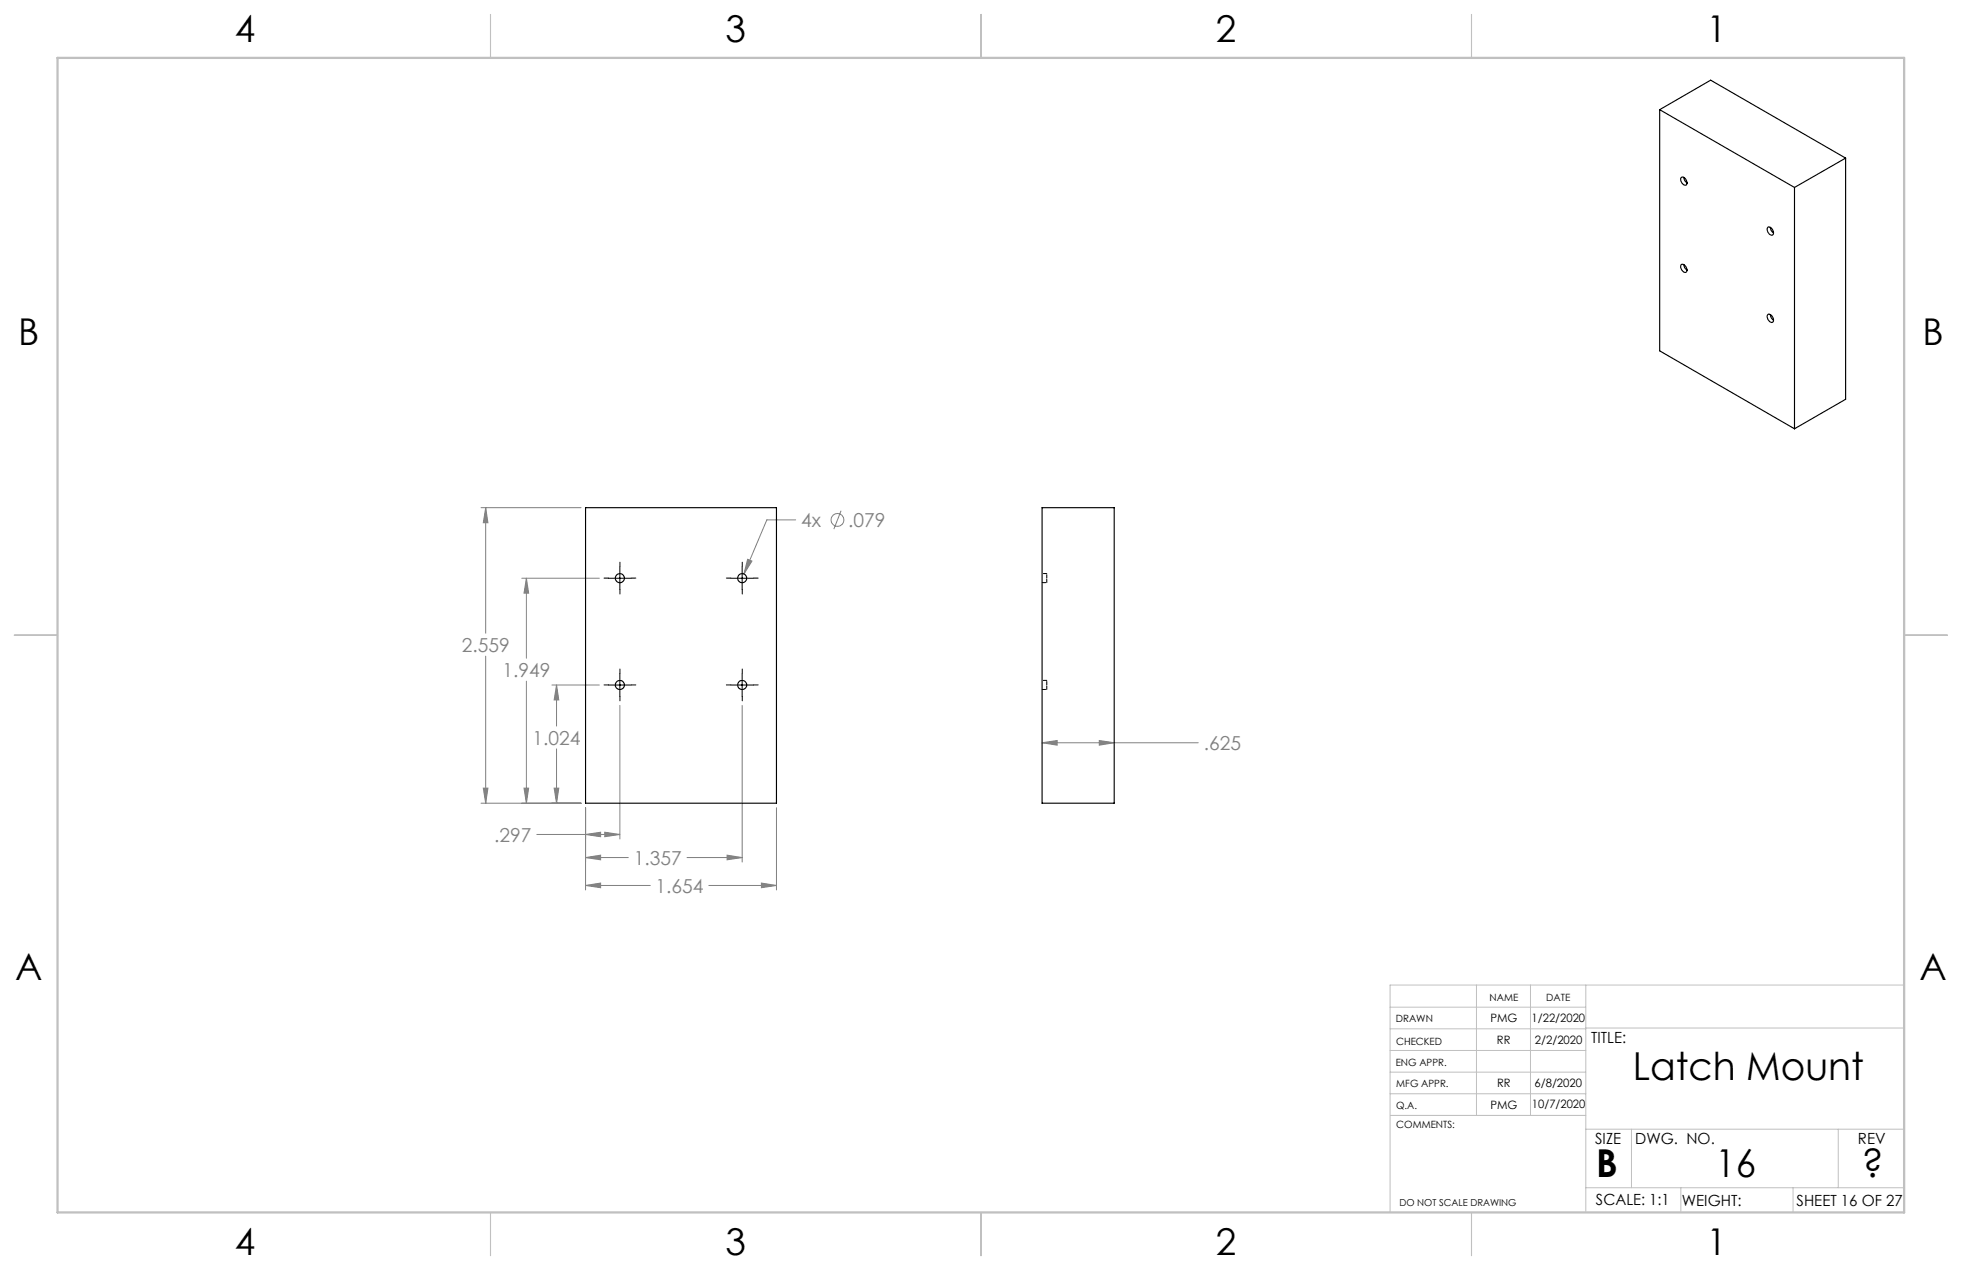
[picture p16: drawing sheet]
<svg xmlns="http://www.w3.org/2000/svg" width="432mm" height="279mm" viewBox="0 0 432 279" stroke-linecap="round" stroke-linejoin="round" font-family="sans-serif">
<defs><g id="words">
<g font-size="8.5">
<text x="359.4" y="237.7">Latch Mount</text>
<text x="351.3" y="259">B</text>
<text x="377.6" y="258.9">16</text>
<text x="409.8" y="258.9">?</text>
</g>
<g font-size="8.1">
<text x="51.7" y="9.3">4</text>
<text x="159.7" y="9.3">3</text>
<text x="267.6" y="9.3">2</text>
<text x="375.6" y="9.3">1</text>
<text x="4" y="76">B</text>
<text x="423.1" y="76">B</text>
<text x="3.3" y="215.7">A</text>
<text x="422.4" y="215.7">A</text>
<text x="51.7" y="276">4</text>
<text x="159.7" y="276">3</text>
<text x="267.6" y="276">2</text>
<text x="375.6" y="276">1</text>
</g>
<g font-size="4.2" fill="#808080">
<text x="176.3" y="115.9">4x</text>
<text x="186.7" y="115.9">.079</text>
<text x="101.6" y="143.4">2.559</text>
<text x="110.6" y="148.9">1.949</text>
<text x="117.2" y="163.8">1.024</text>
<text x="264.9" y="165">.625</text>
<text x="108.8" y="185.2">.297</text>
<text x="139.5" y="190.2">1.357</text>
<text x="144.3" y="196.4">1.654</text>
</g>
<g font-size="3.4">
<text x="350.2" y="229.5">TITLE:</text>
<text x="351.1" y="251.6">SIZE</text>
<text x="359.9" y="251.6">DWG. NO.</text>
<text x="408.9" y="251.7">REV</text>
<text x="351.2" y="265.2">SCALE: 1:1</text>
<text x="370.1" y="265.3">WEIGHT:</text>
<text x="395.4" y="265.3">SHEET 16 OF 27</text>
</g>
<g font-size="2.5">
<text x="328" y="224.8">PMG</text>
<text x="337.1" y="224.9">1/22/2020</text>
<text x="329.5" y="229.6">RR</text>
<text x="337.8" y="229.7">2/2/2020</text>
<text x="329.5" y="239.1">RR</text>
<text x="337.7" y="239.1">6/8/2020</text>
<text x="328" y="243.9">PMG</text>
<text x="337.2" y="243.8">10/7/2020</text>
</g>
<g font-size="2.2">
<text x="327.8" y="220.1">NAME</text>
<text x="340.3" y="220.2">DATE</text>
<text x="307.2" y="224.9">DRAWN</text>
<text x="307.3" y="229.8">CHECKED</text>
<text x="307.2" y="234.5">ENG APPR.</text>
<text x="307.3" y="239.2">MFG APPR.</text>
<text x="307.3" y="243.9">Q.A.</text>
<text x="307.3" y="248.1">COMMENTS:</text>
</g>
<text font-size="2.1" x="308" y="265.2">DO NOT SCALE DRAWING</text>
</g></defs>
<g fill="none" stroke="#808080" stroke-width=".22">
<path d="M105.9 111.7h22M106.9 111.7l.5 3.3h-1zM106.9 111.7v27.6M175.1 114.4h-6.3l-5.1 11.9M185.1 112.4l-1.6 4M114.8 127.2h17.1M115.9 127.2l.4 3.3h-1zM115.9 127.2v17.6M164.5 123l1 .4-1.8 2.9zM106.9 144.4v32.3M115.9 149.9v26.8M121.5 150.7h10.4"/>
<path d="M122.5 150.7l.5 3.3h-1zM122.5 150.7v9M136.4 155.2v29.4M163.3 155.2v34.5M105.9 176.7h22M106.4 173.4h1l-.5 3.3zM115.3 173.4h1l-.4 3.3zM122 173.4h1l-.5 3.3zM122.5 164.7v12M128.9 177.7v18.1M170.9 177.7v18.1M229.3 163.4l3.4-.5v1z"/>
<path d="M229.3 163.4h34.4M241.9 162.9l3.3 .5-3.3 .5zM118.1 183.6h18.3M128.9 183.6l3.3-.5v1zM128.9 188.7l3.3-.6v1.1zM128.9 194.8l3.3-.5v1zM128.9 188.7h9.4M128.9 194.8h14.2M133.1 183.1l3.3 .5-3.3 .5zM151.2 188.7h12.1M156 194.8h14.9M160 188.1l3.3 .6-3.3 .5z"/>
<path d="M167.6 194.3l3.3 .5-3.3 .5z"/>
<circle cx="184.3" cy="114.4" r="1.41"/>
</g>
<g fill="none" stroke="#000" stroke-width=".22" stroke-dasharray="15.2 1.3 1.3 1.3">
<path d="M133.9 127.2h-1M136.4 124.7v-1M136.4 129.7v1M138.9 127.2h1M160.9 127.2h-1M163.4 124.7v-1M163.4 129.7v1M165.9 127.2h1M133.9 150.7h-1M136.4 148.2v-1M136.4 153.2v1M138.9 150.7h1"/>
<path d="M160.9 150.7h-1M163.4 148.2v-1M163.4 153.2v1M165.9 150.7h1"/>
</g>
<path d="M133.9 127.2h5M136.4 124.7v5M160.8 127.2h5M163.3 124.7v5M133.9 150.7h5M136.4 148.2v5M160.8 150.7h5M163.3 148.2v5" fill="none" stroke="#000" stroke-width=".22"/>
<g fill="none" stroke="#c0c0c0" stroke-width=".22">
<path d="M324.9 216.7v28.7M336.8 216.7v28.7M349 216.7v50M419.1 216.7h-113.2v50M305.9 231.1h43.1M305.9 226.3h43.1M305.9 221.6h43.1M305.9 235.9h43.1M349 226.2h70.1M305.9 240.6h43.1M306 245.4h43M349 248.4h70.1"/>
<path d="M359.1 248.4v12.9M404.6 248.4v12.9M349 261.3h70.1M369.9 261.3v5.4M394.6 261.3v5.4"/>
</g>
<path d="M108 3.2v9.5M215.9 3.2v9.5M323.8 3.2v9.5M3.1 139.7h9.6M419.1 139.7h9.5M108 266.7v9.6M215.9 266.7v9.6M323.8 266.7v9.6" fill="none" stroke="#c0c0c0" stroke-width=".25"/>
<path d="M12.7 12.7h406.4v254h-406.4z" fill="none" stroke="#c0c0c0" stroke-width=".5"/>
<path d="M128.9 183.6l3.3-.5v1zM133.1 183.1l3.3 .5-3.3 .5zM128.9 188.7l3.3-.6v1.1zM160 188.1l3.3 .6-3.3 .5zM128.9 194.8l3.3-.5v1zM167.6 194.3l3.3 .5-3.3 .5zM122 173.4h1l-.5 3.3zM122.5 150.7l.5 3.3h-1zM115.3 173.4h1l-.4 3.3zM115.9 127.2l.4 3.3h-1zM106.9 111.7l.5 3.3h-1zM106.4 173.4h1l-.5 3.3zM164.5 123l-.8 3.3 1.8-2.9zM229.3 163.4l3.4-.5v1zM241.9 162.9l3.3 .5-3.3 .5z" fill="#808080"/>
<g fill="none" stroke="#000" stroke-width=".25">
<path d="M365.3 24.1v53.1l29.6 17.1M365.3 24.1l29.6 17.1M365.3 24.1l11.2-6.5 29.7 17.2M370 39.1a.91 .91 0 0 1 1.3 .9 .51 .51 0 0 1-.3 .8 .51 .51 0 0 1-.7-.3l-.4-.8zM370.6 39l.2 .7 .5 .6M406.2 34.8l-11.3 6.4M406.2 34.8v53l-11.3 6.5M370.1 58.2a1.09 1.09 0 0 1 1 .6 1.09 1.09 0 0 1-.1 1.1 1.23 1.23 0 0 1-.9-1.7zM370.6 58.2l.2 .7 .5 .5M389.1 50a1.1 1.1 0 0 1 1 .6 1.1 1.1 0 0 1-.1 1.2 1.23 1.23 0 0 1-.9-1.8zM389.6 50l.2 .7 .5 .6M394.9 41.2v53.1"/>
<path d="M389.1 69.2a1.1 1.1 0 0 1 1 .6 1.1 1.1 0 0 1-.1 1.1 1.23 1.23 0 0 1-.9-1.7zM389.6 69.2l.2 .6 .5 .6M128.9 111.7h42v65h-42zM229.3 111.7h15.9v65h-15.9z"/>
<circle cx="136.4" cy="127.2" r="1"/>
<circle cx="163.3" cy="127.2" r="1"/>
<circle cx="136.4" cy="150.7" r="1"/>
<circle cx="163.3" cy="150.7" r="1"/>
</g>
<path d="M229.4 128.2h1M230.4 127.2v-1M230.4 128.2v-1M230.4 126.2h-1M229.4 151.7h1M230.4 150.7v-1M230.4 151.7v-1M230.4 149.7h-1" fill="none" stroke="#000" stroke-width=".22" stroke-dasharray="1.3 .6" stroke-dashoffset=".5"/>
<use href="#words"/>
</svg>
